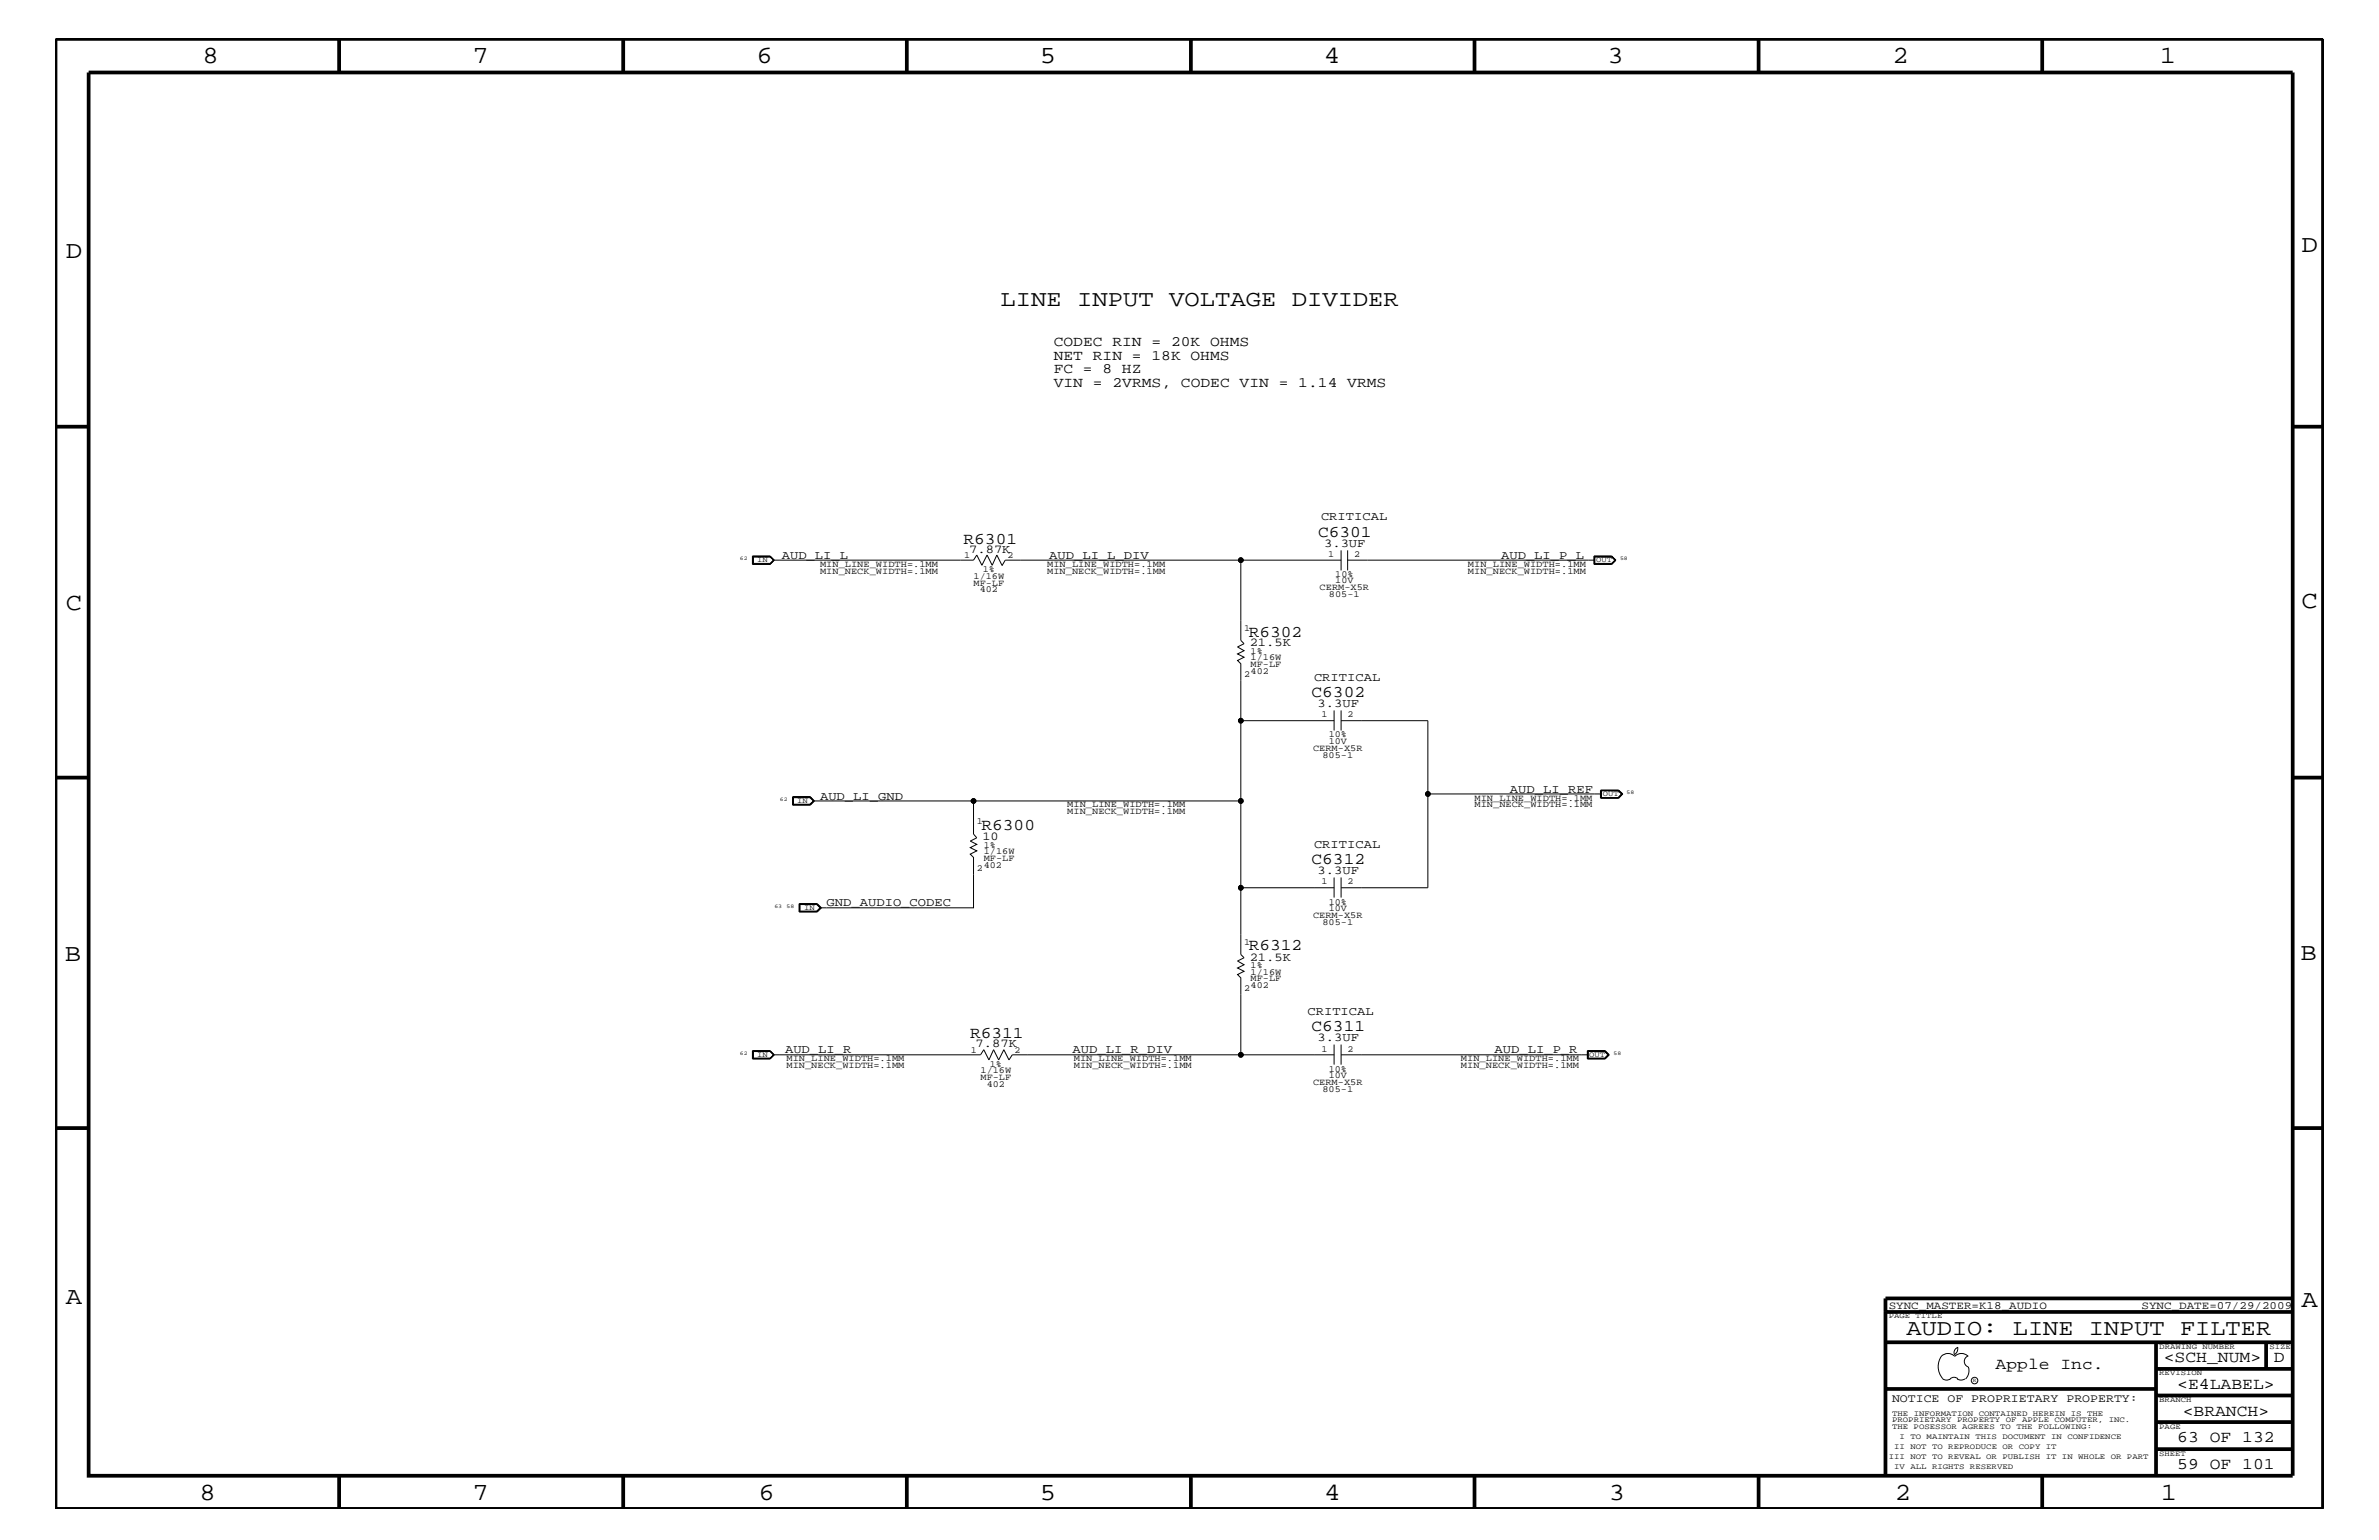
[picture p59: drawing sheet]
<svg xmlns="http://www.w3.org/2000/svg" width="432mm" height="279mm" viewBox="0 0 432 279" stroke-linecap="round" stroke-linejoin="round" font-family="sans-serif">
<defs><g id="words">
<g font-size="4.5">
<text x="36.7" y="11.5">8</text>
<text x="85.8" y="11.5">7</text>
<text x="137.3" y="11.5">6</text>
<text x="188.7" y="11.5">5</text>
<text x="240.3" y="11.5">4</text>
<text x="291.8" y="11.5">3</text>
<text x="343.5" y="11.5">2</text>
<text x="392" y="11.5">1</text>
<text x="11.9" y="46.8">D</text>
<text x="417.7" y="45.7">D</text>
<text x="11.9" y="110.6">C</text>
<text x="417.7" y="110.3">C</text>
<text x="11.8" y="174.3">B</text>
<text x="417.6" y="174.2">B</text>
<text x="11.9" y="236.7">A</text>
<text x="417.7" y="237.1">A</text>
<text x="36.2" y="272.1">8</text>
<text x="85.8" y="272.1">7</text>
<text x="137.7" y="272.1">6</text>
<text x="188.7" y="272.1">5</text>
<text x="240.4" y="272.1">4</text>
<text x="292" y="272.1">3</text>
<text x="343.9" y="272.1">2</text>
<text x="392.2" y="272.1">1</text>
</g>
<g font-size="4.1">
<text x="181.6" y="55.6">LINE INPUT VOLTAGE DIVIDER</text>
<text x="346" y="242.3">AUDIO: LINE INPUT FILTER</text>
</g>
<g font-size="3">
<text x="174.9" y="98.7">R6301</text>
<text x="239.2" y="97.4">C6301</text>
<text x="226.7" y="115.5">R6302</text>
<text x="238" y="126.5">C6302</text>
<text x="178.1" y="150.7">R6300</text>
<text x="238" y="156.8">C6312</text>
<text x="226.7" y="172.4">R6312</text>
<text x="176.1" y="188.3">R6311</text>
<text x="238" y="187.1">C6311</text>
<text x="362.2" y="248.4">Apple Inc.</text>
<text x="392.7" y="247.1">&lt;SCH_NUM&gt;</text>
<text x="395.2" y="252">&lt;E4LABEL&gt;</text>
<text x="412.7" y="247.1">D</text>
<text x="396.2" y="256.8">&lt;BRANCH&gt;</text>
<text x="395.2" y="261.6">63 OF 132</text>
<text x="395.2" y="266.6">59 OF 101</text>
</g>
<g font-size="2.6">
<text x="191.3" y="62.9">CODEC RIN = 20K OHMS</text>
<text x="191.3" y="65.3">NET RIN = 18K OHMS</text>
<text x="191.3" y="70.1">VIN = 2VRMS, CODEC VIN = 1.14 VRMS</text>
<text x="191.3" y="67.7">FC = 8 HZ</text>
</g>
<g font-size="2.2">
<text x="239.8" y="94.3">CRITICAL</text>
<text x="141.9" y="101.4">AUD_LI_L</text>
<text x="175.9" y="100.4">7.87K</text>
<text x="190.4" y="101.4">AUD_LI_L_DIV</text>
<text x="240.3" y="99.3">3.3UF</text>
<text x="272.5" y="101.4">AUD_LI_P_L</text>
<text x="226.8" y="117.3">21.5K</text>
<text x="238.5" y="123.5">CRITICAL</text>
<text x="239.1" y="128.3">3.3UF</text>
<text x="274.1" y="143.9">AUD_LI_REF</text>
<text x="148.8" y="145.1">AUD_LI_GND</text>
<text x="178.3" y="152.4">10</text>
<text x="238.5" y="153.8">CRITICAL</text>
<text x="239.1" y="158.6">3.3UF</text>
<text x="150" y="164.5">GND_AUDIO_CODEC</text>
<text x="226.8" y="174.3">21.5K</text>
<text x="237.3" y="184.1">CRITICAL</text>
<text x="142.5" y="191.1">AUD_LI_R</text>
<text x="177.1" y="190">7.87K</text>
<text x="194.6" y="191.1">AUD_LI_R_DIV</text>
<text x="239.1" y="188.9">3.3UF</text>
<text x="271.3" y="191.1">AUD_LI_P_R</text>
</g>
<text font-size="2.1" x="343.4" y="254.4">NOTICE OF PROPRIETARY PROPERTY:</text>
<g font-size="2">
<text x="342.8" y="237.4">SYNC_MASTER=K18_AUDIO</text>
<text x="388.7" y="237.4">SYNC_DATE=07/29/2009</text>
</g>
<g font-size="1.7">
<text x="175" y="101.3">1</text>
<text x="182.9" y="101.3">2</text>
<text x="241" y="101">1</text>
<text x="245.8" y="101">2</text>
<text x="148.8" y="104.1">MIN_NECK_WIDTH=.1MM</text>
<text x="148.8" y="102.9">MIN_LINE_WIDTH=.1MM</text>
<text x="176.7" y="106.3">MF-LF</text>
<text x="176.7" y="105">1/16W</text>
<text x="177.8" y="107.5">402</text>
<text x="178.4" y="103.8">1%</text>
<text x="190.1" y="104.1">MIN_NECK_WIDTH=.1MM</text>
<text x="190.1" y="102.9">MIN_LINE_WIDTH=.1MM</text>
<text x="239.5" y="107.1">CERM-X5R</text>
<text x="242.4" y="104.7">10%</text>
<text x="242.4" y="105.9">10V</text>
<text x="266.4" y="104.1">MIN_NECK_WIDTH=.1MM</text>
<text x="266.4" y="102.9">MIN_LINE_WIDTH=.1MM</text>
<text x="241.2" y="108.3">805-1</text>
<text x="225.8" y="114.4">1</text>
<text x="227" y="118.6">1%</text>
<text x="227" y="119.8">1/16W</text>
<text x="225.8" y="122.9">2</text>
<text x="227" y="122.3">402</text>
<text x="227" y="121">MF-LF</text>
<text x="239.9" y="130.2">1</text>
<text x="244.6" y="130.2">2</text>
<text x="238.3" y="136.2">CERM-X5R</text>
<text x="240" y="137.4">805-1</text>
<text x="241.2" y="133.8">10%</text>
<text x="241.2" y="135">10V</text>
<text x="177.3" y="149.5">1</text>
<text x="193.7" y="146.5">MIN_LINE_WIDTH=.1MM</text>
<text x="193.7" y="147.7">MIN_NECK_WIDTH=.1MM</text>
<text x="267.6" y="145.3">MIN_LINE_WIDTH=.1MM</text>
<text x="267.6" y="146.5">MIN_NECK_WIDTH=.1MM</text>
<text x="178.6" y="155">1/16W</text>
<text x="178.6" y="153.8">1%</text>
<text x="177.3" y="158">2</text>
<text x="178.6" y="156.2">MF-LF</text>
<text x="178.6" y="157.4">402</text>
<text x="239.9" y="160.5">1</text>
<text x="244.6" y="160.5">2</text>
<text x="238.3" y="166.5">CERM-X5R</text>
<text x="240" y="167.8">805-1</text>
<text x="241.2" y="164.1">10%</text>
<text x="241.2" y="165.3">10V</text>
<text x="225.8" y="171.4">1</text>
<text x="225.8" y="179.9">2</text>
<text x="227" y="176.8">1/16W</text>
<text x="227" y="178">MF-LF</text>
<text x="227" y="179.3">402</text>
<text x="227" y="175.6">1%</text>
<text x="176.2" y="191">1</text>
<text x="184.2" y="191">2</text>
<text x="239.9" y="190.8">1</text>
<text x="244.6" y="190.8">2</text>
<text x="142.7" y="193.7">MIN_NECK_WIDTH=.1MM</text>
<text x="142.7" y="192.6">MIN_LINE_WIDTH=.1MM</text>
<text x="178" y="194.8">1/16W</text>
<text x="178" y="195.9">MF-LF</text>
<text x="179.1" y="197.2">402</text>
<text x="179.7" y="193.6">1%</text>
<text x="194.9" y="192.6">MIN_LINE_WIDTH=.1MM</text>
<text x="194.9" y="193.7">MIN_NECK_WIDTH=.1MM</text>
<text x="238.3" y="196.8">CERM-X5R</text>
<text x="241.2" y="194.4">10%</text>
<text x="241.2" y="195.6">10V</text>
<text x="265.2" y="192.6">MIN_LINE_WIDTH=.1MM</text>
<text x="265.2" y="193.7">MIN_NECK_WIDTH=.1MM</text>
<text x="240" y="198.1">805-1</text>
</g>
<g font-size="1.4">
<text x="137.4" y="102.1">IN</text>
<text x="289.7" y="102.1">OUT</text>
<text x="144.7" y="145.7">IN</text>
<text x="290.9" y="144.5">OUT</text>
<text x="146" y="165">IN</text>
<text x="137.4" y="191.7">IN</text>
<text x="288.5" y="191.7">OUT</text>
<text x="342.8" y="239.2">PAGE TITLE</text>
<text x="391.9" y="244.7">DRAWING NUMBER</text>
<text x="411.9" y="244.7">SIZE</text>
<text x="391.9" y="249.5">REVISION</text>
<text x="343.4" y="256.8">THE INFORMATION CONTAINED HEREIN IS THE</text>
<text x="391.9" y="254.4">BRANCH</text>
<text x="343.4" y="259.3">THE POSESSOR AGREES TO THE FOLLOWING:</text>
<text x="343.4" y="258">PROPRIETARY PROPERTY OF APPLE COMPUTER, INC.</text>
<text x="343.8" y="262.9">II NOT TO REPRODUCE OR COPY IT</text>
<text x="344.8" y="261.1">I TO MAINTAIN THIS DOCUMENT IN CONFIDENCE</text>
<text x="391.9" y="259.3">PAGE</text>
<text x="342.8" y="264.7">III NOT TO REVEAL OR PUBLISH IT IN WHOLE OR PART</text>
<text x="343.8" y="266.6">IV ALL RIGHTS RESERVED</text>
<text x="391.9" y="264.1">SHEET</text>
</g>
<g font-size="1">
<text x="134.3" y="101.6">62</text>
<text x="294" y="101.6">58</text>
<text x="141.6" y="145.3">62</text>
<text x="295.2" y="144">58</text>
<text x="140.5" y="164.7">63</text>
<text x="142.7" y="164.7">58</text>
<text x="134.3" y="191.4">62</text>
<text x="292.9" y="191.4">58</text>
<text x="358.1" y="250.7">R</text>
</g>
</g></defs>
<g fill="none" stroke="#000" stroke-width=".18">
<path d="M243.4 99.9v3.6M244.6 99.9v3.6M136.6 100.9h3.2l.7 .7-.7 .8h-3.2zM136.7 101h3.1M136.7 101v1.2h3.1l.6-.6M139.8 101l.7 .6M139.8 101l.6 .6M140.4 101.6h36.3l.6-.9 .9 1.9 1-1.9 .9 1.9 .8-1.9 1 1.9M140.5 101.6l-.7-.6h-3.1v1.4M140.5 101.6l-.7 .7h-3.1M140.5 101.6l-.7 .8M225.2 101.6h-42.7l-.6 1"/>
<path d="M243.4 101.6h-18.2v14.6l.6 .6-1.2 .6 1.2 .7-1.2 .5 1.2 .6-1.2 .6 .6 .6v10.4M244.6 101.6h44.9M289.3 100.9h3.2l.8 .7-.8 .8h-3.2zM289.4 101h3.1M289.5 101v1.2h3l.6-.6-.6-.6M292.5 101l.7 .6-.7 .7h-3.1M293.3 101.6l-.8-.6h-3.1v1.4M242.1 130.8h-16.9v30.3M242.1 128.9v3.6M243.4 128.9v3.6M243.4 130.8h15.8v30.3h-15.8M143.8 144.6h3.3l.7 .7-.7 .8h-3.3z"/>
<path d="M143.9 144.6v1.4h3.2M143.9 144.6h3.2l.6 .7M144 144.7h3l.7 .6-.7 .6h-3zM147.1 144.6l.6 .7-.6 .7M147.7 145.3h29v6l.6 .7-1.2 .6 1.2 .6-1.2 .6 1.2 .6-1.2 .6 .6 .6v9.1h-27.9M147.7 145.3l-.6 .7M176.7 145.3h48.5M242.1 159.2v3.6M243.4 159.2v3.6M259.2 144h31.5M290.6 143.4v1.4M293.7 143.5h-3v1.2h3"/>
<path d="M293.7 143.5l.7 .5-.7 .7M293.7 143.5l.6 .5-.6 .7M293.8 143.4h-3.3v1.4h3.3M293.8 143.4l.8 .6-.8 .8M293.8 143.4l.7 .6-.7 .8M145 163.9h3.3l.8 .8-.8 .8h-3.3zM145.2 164.1h3.1l.5 .6-.5 .6h-3.1zM148.3 164l.6 .7-.6 .7M148.3 164l.7 .7-.7 .7M148.3 164h-3.2v1.4h3.2M225.2 161.1v12.1l.6 .6-1.2 .6 1.2 .6-1.2 .6 1.2 .6-1.2 .6 .6 .6v14h-41.5l-.6 .9-.9-1.9-.9 1.9-1-1.9-.8 1.9-.9-1.9-.6 1h-37.6M225.2 161.1h16.9"/>
<path d="M136.6 190.6h3.2l.7 .8-.7 .7h-3.2zM136.7 190.7h3.1l.7 .7-.7 .7h-3.1zM136.7 190.8h3.1l.6 .6-.6 .6h-3.1zM225.2 191.4h16.9M242.1 189.5v3.7M243.4 191.4h44.9M243.4 189.5v3.7M288.1 190.6h3.2l.8 .8-.8 .7h-3.2zM288.1 192.1h3.2M288.1 190.7h3.2M288.2 190.7v1.4M288.3 190.8h3l.5 .6-.5 .6h-3z"/>
<path d="M291.3 190.7l.7 .7-.7 .7M291.3 190.7l.6 .7-.6 .7M352.3 246.1a1.69 1.69 0 0 1 2.5 0 1.72 1.72 0 0 1 2.4 0M352.4 246a3.2 3.2 0 0 0 .4 4.3l.8 .1 .4-.2M354 250.2l.7-.3 .7 .3M355.2 250.2l.7 .2 .7-.2M355.3 244.4v.3a1.18 1.18 0 0 1-.6 1.1M355.4 244.4a.99 .99 0 0 0-.6 1.4M357.2 246a1.04 1.04 0 0 0-.7 1 1.04 1.04 0 0 0 .7 1M357.3 248l.1 .7a2.11 2.11 0 0 1-.6 1.5"/>
<circle cx="225.2" cy="101.6" r=".42"/>
<circle cx="225.2" cy="130.8" r=".42"/>
<circle cx="176.7" cy="145.3" r=".42"/>
<circle cx="225.2" cy="145.3" r=".42"/>
<circle cx="259.2" cy="144" r=".42"/>
<circle cx="225.2" cy="161.1" r=".42"/>
<circle cx="225.2" cy="191.4" r=".42"/>
<circle cx="358.4" cy="250.5" r=".59"/>
</g>
<g fill="none" stroke="#000" stroke-width=".68" stroke-linecap="butt">
<path d="M10.1 7.1h411.5v266.7h-411.5zM16.1 13.2h400v254.5h-400zM61.6 7.1v6.1M113.1 7.1v6.1M164.6 7.1v6.1M216.2 7.1v6.1M267.6 7.1v6.1M319.2 7.1v6.1M370.7 7.1v6.1M10.1 77.4h6M416.1 77.4h5.5M10.1 141.1h6"/>
<path d="M416.1 141.1h5.5M10.1 204.7h6M416.1 204.7h5.5M342.2 238h73.9M416.1 235.6h-73.9v32.1M342.2 243.5h73.9M342.2 252h49.1M391.3 243.5v24.2M391.3 258h24.8M391.3 253.2h24.8M391.3 248.4h24.8M411.3 243.5v4.9"/>
<path d="M61.6 267.7v6.1M113.1 267.7v6.1M164.6 267.7v6.1M216.2 268v5.8M267.6 267.7v6.1M319.2 267.7v6.1M370.7 267.7v6.1M391.3 262.9h24.8"/>
</g>
<g fill="#000">
<circle cx="225.2" cy="101.6" r=".42"/>
<circle cx="225.2" cy="130.8" r=".42"/>
<circle cx="176.7" cy="145.3" r=".42"/>
<circle cx="225.2" cy="145.3" r=".42"/>
<circle cx="259.2" cy="144" r=".42"/>
<circle cx="225.2" cy="161.1" r=".42"/>
<circle cx="225.2" cy="191.4" r=".42"/>
</g>
<use href="#words"/>
</svg>
